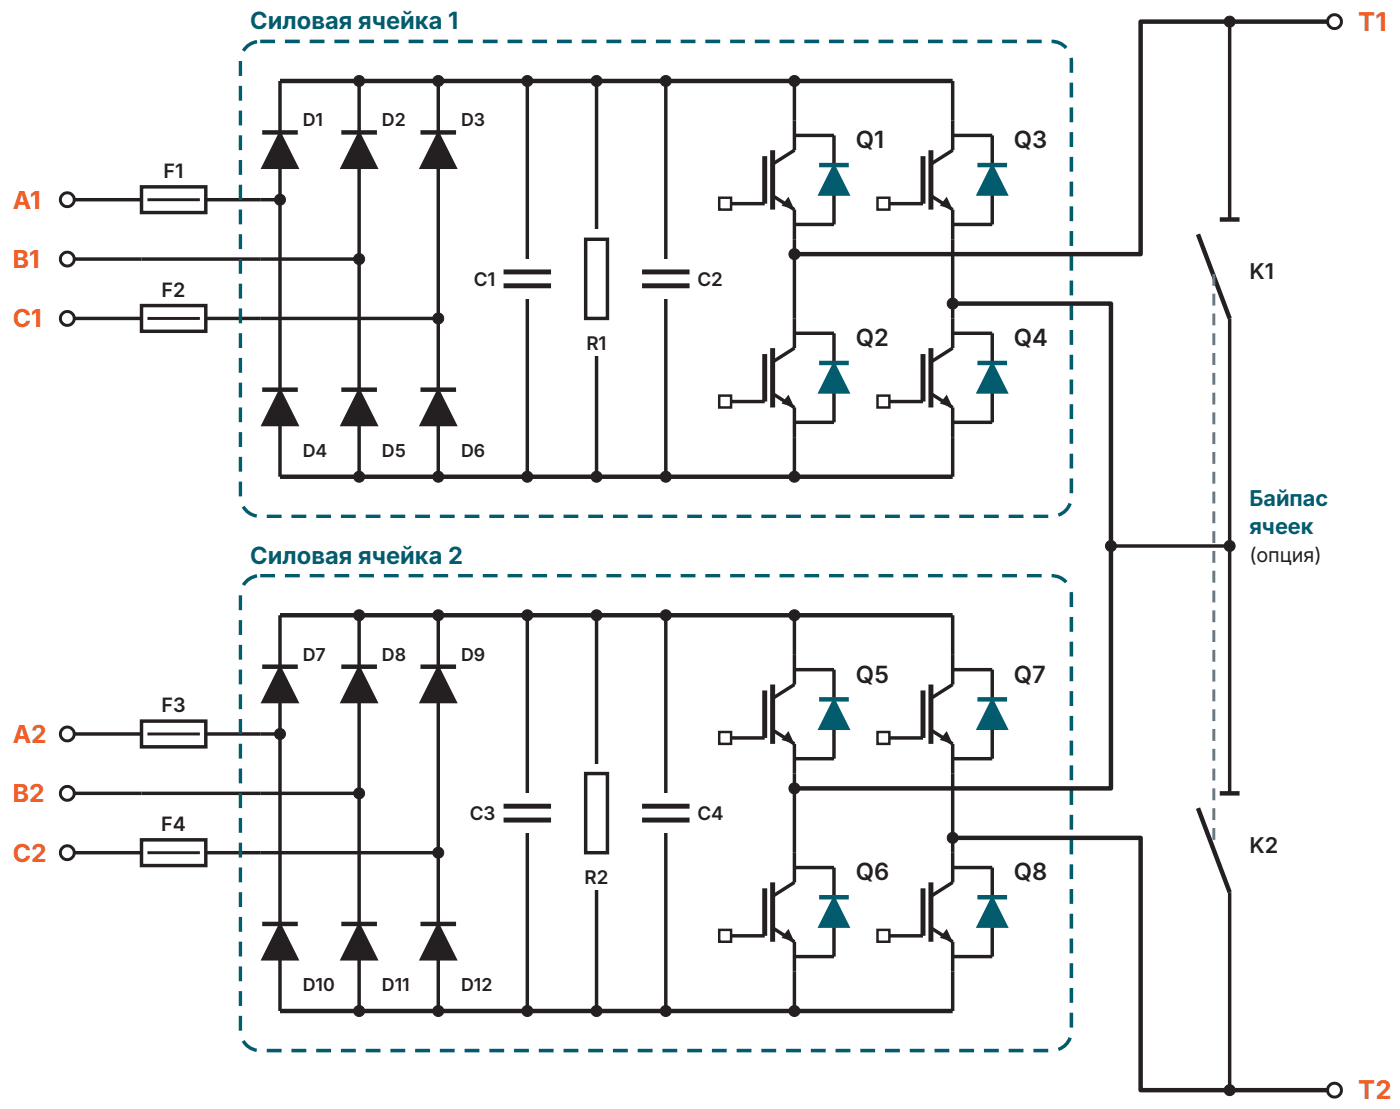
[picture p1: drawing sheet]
<svg xmlns="http://www.w3.org/2000/svg" width="124mm" height="98mm" viewBox="0 0 124 98" stroke-linecap="round" stroke-linejoin="round" font-family="sans-serif">
<defs><g id="words">
<g font-size="2.3" fill="#f25e26">
<text x="120.1" y="2.7">T1</text>
<text x="120.1" y="97.2">T2</text>
</g>
<g font-size="2.2" fill="#f25e26">
<text x="1.1" y="18.4">A1</text>
<text x="1.1" y="23.7">B1</text>
<text x="1.1" y="28.9">C1</text>
<text x="1.1" y="65.7">A2</text>
<text x="1.1" y="70.9">B2</text>
<text x="1.1" y="76.2">C2</text>
</g>
<g font-size="2.1" fill="#035c6e">
<text x="22.1" y="2.6">Силовая ячейка 1</text>
<text x="22.1" y="49.9">Силовая ячейка 2</text>
</g>
<g font-size="2.1" fill="#241f21">
<text x="75.7" y="13.1">Q1</text>
<text x="89.7" y="13.1">Q3</text>
<text x="75.7" y="30.6">Q2</text>
<text x="89.7" y="30.6">Q4</text>
<text x="75.7" y="60.4">Q5</text>
<text x="89.7" y="60.4">Q7</text>
<text x="75.7" y="77.9">Q6</text>
<text x="89.7" y="77.9">Q8</text>
</g>
<g font-size="1.9" fill="#241f21">
<text x="110.5" y="24.7">K1</text>
<text x="110.5" y="75.4">K2</text>
</g>
<g font-size="1.9" fill="#035c6e">
<text x="110.5" y="44.8">Байпас</text>
<text x="110.5" y="47.2">ячеек</text>
</g>
<g font-size="1.7" fill="#241f21">
<text x="14.5" y="15.7">F1</text>
<text x="14.3" y="26.2">F2</text>
<text x="41.9" y="25.3">C1</text>
<text x="61.7" y="25.3">C2</text>
<text x="51.9" y="31">R</text>
<text x="52.9" y="31">1</text>
<text x="110.5" y="49.7">(опция)</text>
<text x="14.3" y="63">F3</text>
<text x="14.3" y="73.5">F4</text>
<text x="41.6" y="72.5">C3</text>
<text x="61.7" y="72.5">C4</text>
<text x="51.7" y="78.2">R</text>
<text x="52.8" y="78.2">2</text>
</g>
<g font-size="1.6" fill="#241f21">
<text x="26.8" y="11.2">D1</text>
<text x="33.8" y="11.2">D2</text>
<text x="40.8" y="11.2">D3</text>
<text x="26.8" y="40.4">D4</text>
<text x="33.8" y="40.4">D5</text>
<text x="40.8" y="40.4">D6</text>
<text x="26.8" y="58.4">D7</text>
<text x="33.8" y="58.4">D8</text>
<text x="40.8" y="58.4">D9</text>
<text x="26.8" y="87.7">D10</text>
<text x="33.8" y="87.7">D11</text>
<text x="40.8" y="87.7">D12</text>
</g>
</g></defs>
<circle cx="6" cy="17.7" r=".61" fill="none" stroke="#241f21" stroke-width=".26"/>
<path d="M6.6 17.7h5.9" fill="none" stroke="#241f21" stroke-width=".31"/>
<path d="M12.5 16.5h5.7v2.3h-5.7z" fill="#fff"/>
<path d="M12.5 16.5h5.7v2.3h-5.7zM18.2 17.7h4.8" fill="none" stroke="#241f21" stroke-width=".31"/>
<path d="M13 17.7h4.7" fill="none" stroke="#241f21" stroke-width=".26"/>
<circle cx="6" cy="22.9" r=".61" fill="#fff"/>
<circle cx="6" cy="22.9" r=".61" fill="none" stroke="#241f21" stroke-width=".26"/>
<path d="M6.6 22.9h16.4" fill="none" stroke="#241f21" stroke-width=".31"/>
<circle cx="6" cy="28.2" r=".61" fill="#fff"/>
<circle cx="6" cy="28.2" r=".61" fill="none" stroke="#241f21" stroke-width=".26"/>
<path d="M6.6 28.2h5.9" fill="none" stroke="#241f21" stroke-width=".31"/>
<path d="M12.5 27h5.7v2.3h-5.7z" fill="#fff"/>
<path d="M23 17.7h1.8M12.5 27h5.7v2.3h-5.7zM18.2 28.2h4.8" fill="none" stroke="#241f21" stroke-width=".31"/>
<path d="M13 28.2h4.7" fill="none" stroke="#241f21" stroke-width=".26"/>
<circle cx="24.8" cy="17.7" r=".48" fill="#241f21"/>
<circle cx="24.8" cy="17.7" r=".48" fill="none" stroke="#241f21" stroke-width=".09"/>
<path d="M24.8 7.2v35" fill="none" stroke="#241f21" stroke-width=".31"/>
<path d="M24.8 11.7l1.5 3.2h-3.1z" fill="#241f21"/>
<path d="M24.8 11.7l1.5 3.2h-3.1z" fill="none" stroke="#241f21" stroke-width=".17"/>
<path d="M23.2 11.7h3.1" fill="none" stroke="#241f21" stroke-width=".39"/>
<path d="M24.8 34.5l1.5 3.1h-3.1z" fill="#241f21"/>
<path d="M24.8 34.5l1.5 3.1h-3.1z" fill="none" stroke="#241f21" stroke-width=".17"/>
<path d="M23.2 34.5h3.1" fill="none" stroke="#241f21" stroke-width=".39"/>
<path d="M23 22.9h8.8" fill="none" stroke="#241f21" stroke-width=".31"/>
<circle cx="31.8" cy="22.9" r=".48" fill="#241f21"/>
<circle cx="31.8" cy="22.9" r=".48" fill="none" stroke="#241f21" stroke-width=".09"/>
<path d="M31.8 7.2v35" fill="none" stroke="#241f21" stroke-width=".31"/>
<path d="M31.8 11.7l1.5 3.2h-3.1z" fill="#241f21"/>
<path d="M31.8 11.7l1.5 3.2h-3.1z" fill="none" stroke="#241f21" stroke-width=".17"/>
<path d="M30.2 11.7h3.1" fill="none" stroke="#241f21" stroke-width=".39"/>
<path d="M31.8 34.5l1.5 3.1h-3.1z" fill="#241f21"/>
<path d="M31.8 34.5l1.5 3.1h-3.1z" fill="none" stroke="#241f21" stroke-width=".17"/>
<path d="M30.2 34.5h3.1" fill="none" stroke="#241f21" stroke-width=".39"/>
<path d="M23 28.2h15.8" fill="none" stroke="#241f21" stroke-width=".31"/>
<circle cx="38.8" cy="28.2" r=".48" fill="#241f21"/>
<circle cx="38.8" cy="28.2" r=".48" fill="none" stroke="#241f21" stroke-width=".09"/>
<path d="M38.8 7.2v35" fill="none" stroke="#241f21" stroke-width=".31"/>
<path d="M38.8 11.7l1.5 3.2h-3.1z" fill="#241f21"/>
<path d="M38.8 11.7l1.5 3.2h-3.1z" fill="none" stroke="#241f21" stroke-width=".17"/>
<path d="M37.2 11.7h3.1" fill="none" stroke="#241f21" stroke-width=".39"/>
<path d="M38.8 34.5l1.5 3.1h-3.1z" fill="#241f21"/>
<path d="M38.8 34.5l1.5 3.1h-3.1z" fill="none" stroke="#241f21" stroke-width=".17"/>
<path d="M24.8 7.2h59.5M37.2 34.5h3.1M24.8 42.2h59.5" fill="none" stroke="#241f21" stroke-width=".39"/>
<circle cx="31.8" cy="7.2" r=".48" fill="#241f21"/>
<circle cx="31.8" cy="7.2" r=".48" fill="none" stroke="#241f21" stroke-width=".09"/>
<circle cx="31.8" cy="42.2" r=".48" fill="#241f21"/>
<circle cx="31.8" cy="42.2" r=".48" fill="none" stroke="#241f21" stroke-width=".09"/>
<circle cx="38.8" cy="7.2" r=".48" fill="#241f21"/>
<circle cx="38.8" cy="7.2" r=".48" fill="none" stroke="#241f21" stroke-width=".09"/>
<circle cx="38.8" cy="42.2" r=".48" fill="#241f21"/>
<circle cx="38.8" cy="42.2" r=".48" fill="none" stroke="#241f21" stroke-width=".09"/>
<path d="M46.6 7.2v35" fill="none" stroke="#241f21" stroke-width=".31"/>
<circle cx="46.6" cy="7.2" r=".48" fill="#241f21"/>
<circle cx="46.6" cy="7.2" r=".48" fill="none" stroke="#241f21" stroke-width=".09"/>
<circle cx="46.6" cy="42.2" r=".48" fill="#241f21"/>
<circle cx="46.6" cy="42.2" r=".48" fill="none" stroke="#241f21" stroke-width=".09"/>
<path d="M52.8 7.2v35" fill="none" stroke="#241f21" stroke-width=".31"/>
<circle cx="52.8" cy="7.2" r=".48" fill="#241f21"/>
<circle cx="52.8" cy="7.2" r=".48" fill="none" stroke="#241f21" stroke-width=".09"/>
<circle cx="52.8" cy="42.2" r=".48" fill="#241f21"/>
<circle cx="52.8" cy="42.2" r=".48" fill="none" stroke="#241f21" stroke-width=".09"/>
<path d="M58.9 7.2v35" fill="none" stroke="#241f21" stroke-width=".31"/>
<circle cx="58.9" cy="7.2" r=".48" fill="#241f21"/>
<circle cx="58.9" cy="7.2" r=".48" fill="none" stroke="#241f21" stroke-width=".09"/>
<circle cx="58.9" cy="42.2" r=".48" fill="#241f21"/>
<circle cx="58.9" cy="42.2" r=".48" fill="none" stroke="#241f21" stroke-width=".09"/>
<path d="M44 22.9h5.3v3.5h-5.3z" fill="#fff"/>
<path d="M44.5 24h4.2M44.5 25.3h4.2" fill="none" stroke="#241f21" stroke-width=".44"/>
<path d="M56.3 22.9h5.2v3.5h-5.2z" fill="#fff"/>
<path d="M56.8 24h4.2M56.8 25.3h4.2" fill="none" stroke="#241f21" stroke-width=".44"/>
<g fill="#fff">
<path d="M51.5 20.3h2.6v8.7h-2.6z"/>
<path d="M51.8 21.2h1.9v7h-1.9z"/>
</g>
<path d="M51.8 21.2h1.9v7h-1.9z" fill="none" stroke="#241f21" stroke-width=".31"/>
<path d="M50.5 28.9h4.5v2.6h-4.5z" fill="#fff"/>
<path d="M68.3 17.3l2 1.2v2.7M70.3 7.2v6.1l-2 1.2" fill="none" stroke="#241f21" stroke-width=".31"/>
<path d="M68.3 13.3v5.2" fill="none" stroke="#241f21" stroke-width=".44"/>
<path d="M68.3 14.5l2-1.2zM68.3 17.3l2 1.2z" fill="#000"/>
<path d="M69.7 17.4l.6 1.1-1.2-.3z" fill="#241f21"/>
<path d="M67.6 13.8v4.2" fill="none" stroke="#241f21" stroke-width=".44"/>
<path d="M64.6 18h3" fill="none" stroke="#241f21" stroke-width=".31"/>
<path d="M63.6 17.5h1.1v1h-1.1z" fill="#fff"/>
<path d="M63.6 17.5h1.1v1h-1.1z" fill="none" stroke="#241f21" stroke-width=".22"/>
<path d="M70.3 12h3.5v7.8h-3.5" fill="none" stroke="#241f21" stroke-width=".31"/>
<path d="M73.8 14.6l1.3 2.6h-2.7z" fill="#035c6e"/>
<path d="M73.8 14.6l1.3 2.6h-2.7z" fill="none" stroke="#035c6e" stroke-width=".17"/>
<path d="M72.4 14.6h2.7" fill="none" stroke="#035c6e" stroke-width=".39"/>
<path d="M68.3 34.8l2 1.2v2.7M70.3 21.2v9.6l-2 1.2" fill="none" stroke="#241f21" stroke-width=".31"/>
<path d="M68.3 30.8v5.2" fill="none" stroke="#241f21" stroke-width=".44"/>
<path d="M68.3 32l2-1.2zM68.3 34.8l2 1.2z" fill="#000"/>
<path d="M69.7 34.9l.6 1.1-1.2-.3z" fill="#241f21"/>
<path d="M67.6 31.3v4.2" fill="none" stroke="#241f21" stroke-width=".44"/>
<path d="M64.6 35.5h3" fill="none" stroke="#241f21" stroke-width=".31"/>
<path d="M63.6 35h1.1v1h-1.1z" fill="#fff"/>
<path d="M63.6 35h1.1v1h-1.1z" fill="none" stroke="#241f21" stroke-width=".22"/>
<path d="M70.3 29.5h3.5v7.8h-3.5" fill="none" stroke="#241f21" stroke-width=".31"/>
<path d="M73.8 32.1l1.3 2.6h-2.7z" fill="#035c6e"/>
<path d="M73.8 32.1l1.3 2.6h-2.7z" fill="none" stroke="#035c6e" stroke-width=".17"/>
<path d="M72.4 32.1h2.7" fill="none" stroke="#035c6e" stroke-width=".39"/>
<path d="M70.3 38.7v3.5" fill="none" stroke="#241f21" stroke-width=".31"/>
<circle cx="70.3" cy="7.2" r=".48" fill="#241f21"/>
<circle cx="70.3" cy="7.2" r=".48" fill="none" stroke="#241f21" stroke-width=".09"/>
<circle cx="70.3" cy="42.2" r=".48" fill="#241f21"/>
<circle cx="70.3" cy="42.2" r=".48" fill="none" stroke="#241f21" stroke-width=".09"/>
<path d="M82.3 17.3l2 1.2v2.7M84.3 7.2v6.1l-2 1.2" fill="none" stroke="#241f21" stroke-width=".31"/>
<path d="M82.3 13.3v5.2" fill="none" stroke="#241f21" stroke-width=".44"/>
<path d="M82.3 14.5l2-1.2zM82.3 17.3l2 1.2z" fill="#000"/>
<path d="M83.7 17.4l.6 1.1-1.2-.3z" fill="#241f21"/>
<path d="M81.6 13.8v4.2" fill="none" stroke="#241f21" stroke-width=".44"/>
<path d="M78.6 18h3" fill="none" stroke="#241f21" stroke-width=".31"/>
<path d="M77.6 17.5h1.1v1h-1.1z" fill="#fff"/>
<path d="M77.6 17.5h1.1v1h-1.1z" fill="none" stroke="#241f21" stroke-width=".22"/>
<path d="M84.3 12h3.5v7.8h-3.5" fill="none" stroke="#241f21" stroke-width=".31"/>
<path d="M87.8 14.6l1.3 2.6h-2.7z" fill="#035c6e"/>
<path d="M87.8 14.6l1.3 2.6h-2.7z" fill="none" stroke="#035c6e" stroke-width=".17"/>
<path d="M86.4 14.6h2.7" fill="none" stroke="#035c6e" stroke-width=".39"/>
<path d="M82.3 34.8l2 1.2v2.7M84.3 21.2v9.6l-2 1.2" fill="none" stroke="#241f21" stroke-width=".31"/>
<path d="M82.3 30.8v5.2" fill="none" stroke="#241f21" stroke-width=".44"/>
<path d="M82.3 32l2-1.2zM82.3 34.8l2 1.2z" fill="#000"/>
<path d="M83.7 34.9l.6 1.1-1.2-.3z" fill="#241f21"/>
<path d="M81.6 31.3v4.2" fill="none" stroke="#241f21" stroke-width=".44"/>
<path d="M78.6 35.5h3" fill="none" stroke="#241f21" stroke-width=".31"/>
<path d="M77.6 35h1.1v1h-1.1z" fill="#fff"/>
<path d="M77.6 35h1.1v1h-1.1z" fill="none" stroke="#241f21" stroke-width=".22"/>
<path d="M84.3 29.5h3.5v7.8h-3.5" fill="none" stroke="#241f21" stroke-width=".31"/>
<path d="M87.8 32.1l1.3 2.6h-2.7z" fill="#035c6e"/>
<path d="M87.8 32.1l1.3 2.6h-2.7z" fill="none" stroke="#035c6e" stroke-width=".17"/>
<path d="M86.4 32.1h2.7" fill="none" stroke="#035c6e" stroke-width=".39"/>
<path d="M84.3 38.7v3.5" fill="none" stroke="#241f21" stroke-width=".31"/>
<circle cx="70.3" cy="22.5" r=".48" fill="#241f21"/>
<circle cx="70.3" cy="22.5" r=".48" fill="none" stroke="#241f21" stroke-width=".09"/>
<circle cx="84.3" cy="26.8" r=".48" fill="#241f21"/>
<circle cx="84.3" cy="26.8" r=".48" fill="none" stroke="#241f21" stroke-width=".09"/>
<path d="M25.2 3.5h1.3v.3h-1.3zM27.4 3.5h1.3v.3h-1.3zM29.6 3.5h1.3v.3h-1.3zM31.8 3.5h1.3v.3h-1.3zM34 3.5h1.3v.3h-1.3zM36.1 3.5h1.4v.3h-1.4zM38.3 3.5h1.3v.3h-1.3zM40.5 3.5h1.3v.3h-1.3zM42.7 3.5h1.3v.3h-1.3zM44.9 3.5h1.3v.3h-1.3zM47.1 3.5h1.3v.3h-1.3zM49.3 3.5h1.3v.3h-1.3zM51.5 3.5h1.3v.3h-1.3zM53.6 3.5h1.4v.3h-1.4zM55.8 3.5h1.3v.3h-1.3zM58 3.5h1.3v.3h-1.3zM60.2 3.5h1.3v.3h-1.3zM62.4 3.5h1.3v.3h-1.3zM64.6 3.5h1.3v.3h-1.3zM66.8 3.5h1.3v.3h-1.3zM68.9 3.5h1.4v.3h-1.4zM71.1 3.5h1.3v.3h-1.3zM73.3 3.5h1.3v.3h-1.3zM75.5 3.5h1.3v.3h-1.3zM77.7 3.5h1.3v.3h-1.3zM79.9 3.5h1.3v.3h-1.3zM82.1 3.5h1.3v.3h-1.3zM84.3 3.5h1.3v.3h-1.3zM86.4 3.5h1.4v.3h-1.4zM88.6 3.5h1.3v.3h-1.3zM90.8 3.5h1.3v.3h-1.3zM93 3.5a1.82 1.82 0 0 1 1.4 .6l-.2 .2a1.52 1.52 0 0 0-1.2-.5zM94.6 5.1h.3v1.3h-.3zM94.6 7.3h.3v1.3h-.3zM94.6 9.5h.3v1.3h-.3zM94.6 11.7h.3v1.3h-.3zM94.6 13.9h.3v1.3h-.3zM94.6 16.1h.3v1.3h-.3zM94.6 18.2h.3v1.4h-.3zM94.6 20.4h.3v1.3h-.3zM94.6 22.6h.3v1.3h-.3zM94.6 24.8h.3v1.3h-.3zM94.6 27h.3v1.3h-.3zM94.6 29.2h.3v1.3h-.3zM94.6 31.4h.3v1.3h-.3zM94.6 33.6h.3v1.3h-.3zM94.6 35.7h.3v1.4h-.3zM94.6 37.9h.3v1.3h-.3zM94.6 40.1h.3v1.3h-.3zM94.6 42.3h.3v1.3h-.3zM93.6 45.4a1.57 1.57 0 0 0 .9-.9l.3 .1a1.81 1.81 0 0 1-1.1 1.1zM91.4 45.5h1.3v.3h-1.3zM89.2 45.5h1.3v.3h-1.3zM87 45.5h1.3v.3h-1.3zM84.8 45.5h1.4v.3h-1.4zM82.7 45.5h1.3v.3h-1.3zM80.5 45.5h1.3v.3h-1.3zM78.3 45.5h1.3v.3h-1.3zM76.1 45.5h1.3v.3h-1.3zM73.9 45.5h1.3v.3h-1.3zM71.7 45.5h1.3v.3h-1.3zM69.5 45.5h1.3v.3h-1.3zM67.3 45.5h1.4v.3h-1.4zM65.2 45.5h1.3v.3h-1.3zM63 45.5h1.3v.3h-1.3zM60.8 45.5h1.3v.3h-1.3zM58.6 45.5h1.3v.3h-1.3zM56.4 45.5h1.3v.3h-1.3zM54.2 45.5h1.3v.3h-1.3zM52 45.5h1.3v.3h-1.3zM49.8 45.5h1.4v.3h-1.4zM47.7 45.5h1.3v.3h-1.3zM45.5 45.5h1.3v.3h-1.3zM43.3 45.5h1.3v.3h-1.3zM41.1 45.5h1.3v.3h-1.3zM38.9 45.5h1.3v.3h-1.3zM36.7 45.5h1.3v.3h-1.3zM34.5 45.5h1.3v.3h-1.3zM32.3 45.5h1.4v.3h-1.4zM30.2 45.5h1.3v.3h-1.3zM28 45.5h1.3v.3h-1.3zM25.8 45.5h1.3v.3h-1.3zM23.6 45.5h1.3v.3h-1.3zM21.4 44.9l.2-.2a1.53 1.53 0 0 0 1.1 .8v.3a1.82 1.82 0 0 1-1.3-.9zM21.1 42.6h.3v1.3h-.3zM21.1 40.4h.3v1.3h-.3zM21.1 38.2h.3v1.3h-.3zM21.1 36h.3v1.3h-.3zM21.1 33.8h.3v1.4h-.3zM21.1 31.7h.3v1.3h-.3zM21.1 29.5h.3v1.3h-.3zM21.1 27.3h.3v1.3h-.3zM21.1 25.1h.3v1.3h-.3zM21.1 22.9h.3v1.3h-.3zM21.1 20.7h.3v1.3h-.3zM21.1 18.5h.3v1.3h-.3zM21.1 16.3h.3v1.4h-.3zM21.1 14.2h.3v1.3h-.3zM21.1 12h.3v1.3h-.3zM21.1 9.8h.3v1.3h-.3zM21.1 7.6h.3v1.3h-.3zM21.1 5.4h.3v1.3h-.3zM21.7 4.1l.6-.5 .4-.1 .1 .3a1.53 1.53 0 0 0-1.1 .8l-.3-.2zM23 3.5h1.3v.3h-1.3z" fill="#035c6e"/>
<circle cx="6" cy="64.9" r=".61" fill="#fff"/>
<circle cx="6" cy="64.9" r=".61" fill="none" stroke="#241f21" stroke-width=".26"/>
<path d="M6.6 64.9h5.9" fill="none" stroke="#241f21" stroke-width=".31"/>
<path d="M12.5 63.8h5.7v2.2h-5.7z" fill="#fff"/>
<path d="M12.5 63.8h5.7v2.2h-5.7zM18.2 64.9h4.8" fill="none" stroke="#241f21" stroke-width=".31"/>
<path d="M13 64.9h4.7" fill="none" stroke="#241f21" stroke-width=".26"/>
<circle cx="6" cy="70.2" r=".61" fill="#fff"/>
<circle cx="6" cy="70.2" r=".61" fill="none" stroke="#241f21" stroke-width=".26"/>
<path d="M6.6 70.2h16.4" fill="none" stroke="#241f21" stroke-width=".31"/>
<circle cx="6" cy="75.4" r=".61" fill="#fff"/>
<circle cx="6" cy="75.4" r=".61" fill="none" stroke="#241f21" stroke-width=".26"/>
<path d="M6.6 75.4h5.9" fill="none" stroke="#241f21" stroke-width=".31"/>
<path d="M12.5 74.3h5.7v2.2h-5.7z" fill="#fff"/>
<path d="M12.5 74.3h5.7v2.2h-5.7zM18.2 75.4h4.8M23 64.9h1.8" fill="none" stroke="#241f21" stroke-width=".31"/>
<path d="M13 75.4h4.7" fill="none" stroke="#241f21" stroke-width=".26"/>
<circle cx="24.8" cy="64.9" r=".48" fill="#241f21"/>
<circle cx="24.8" cy="64.9" r=".48" fill="none" stroke="#241f21" stroke-width=".09"/>
<path d="M24.8 54.4v35" fill="none" stroke="#241f21" stroke-width=".31"/>
<path d="M24.8 59l1.5 3.1h-3.1z" fill="#241f21"/>
<path d="M24.8 59l1.5 3.1h-3.1z" fill="none" stroke="#241f21" stroke-width=".17"/>
<path d="M23.2 59h3.1" fill="none" stroke="#241f21" stroke-width=".39"/>
<path d="M24.8 81.7l1.5 3.2h-3.1z" fill="#241f21"/>
<path d="M24.8 81.7l1.5 3.2h-3.1z" fill="none" stroke="#241f21" stroke-width=".17"/>
<path d="M23.2 81.7h3.1" fill="none" stroke="#241f21" stroke-width=".39"/>
<path d="M23 70.2h8.8" fill="none" stroke="#241f21" stroke-width=".31"/>
<circle cx="31.8" cy="70.2" r=".48" fill="#241f21"/>
<circle cx="31.8" cy="70.2" r=".48" fill="none" stroke="#241f21" stroke-width=".09"/>
<path d="M31.8 54.4v35" fill="none" stroke="#241f21" stroke-width=".31"/>
<path d="M31.8 59l1.5 3.1h-3.1z" fill="#241f21"/>
<path d="M31.8 59l1.5 3.1h-3.1z" fill="none" stroke="#241f21" stroke-width=".17"/>
<path d="M30.2 59h3.1" fill="none" stroke="#241f21" stroke-width=".39"/>
<path d="M31.8 81.7l1.5 3.2h-3.1z" fill="#241f21"/>
<path d="M31.8 81.7l1.5 3.2h-3.1z" fill="none" stroke="#241f21" stroke-width=".17"/>
<path d="M30.2 81.7h3.1" fill="none" stroke="#241f21" stroke-width=".39"/>
<path d="M23 75.4h15.8" fill="none" stroke="#241f21" stroke-width=".31"/>
<circle cx="38.8" cy="75.4" r=".48" fill="#241f21"/>
<circle cx="38.8" cy="75.4" r=".48" fill="none" stroke="#241f21" stroke-width=".09"/>
<path d="M38.8 54.4v35" fill="none" stroke="#241f21" stroke-width=".31"/>
<path d="M38.8 59l1.5 3.1h-3.1z" fill="#241f21"/>
<path d="M38.8 59l1.5 3.1h-3.1z" fill="none" stroke="#241f21" stroke-width=".17"/>
<path d="M37.2 59h3.1" fill="none" stroke="#241f21" stroke-width=".39"/>
<path d="M38.8 81.7l1.5 3.2h-3.1z" fill="#241f21"/>
<path d="M38.8 81.7l1.5 3.2h-3.1z" fill="none" stroke="#241f21" stroke-width=".17"/>
<path d="M24.8 54.4h59.5M24.8 89.4h59.5M37.2 81.7h3.1" fill="none" stroke="#241f21" stroke-width=".39"/>
<circle cx="31.8" cy="54.4" r=".48" fill="#241f21"/>
<circle cx="31.8" cy="54.4" r=".48" fill="none" stroke="#241f21" stroke-width=".09"/>
<circle cx="31.8" cy="89.4" r=".48" fill="#241f21"/>
<circle cx="31.8" cy="89.4" r=".48" fill="none" stroke="#241f21" stroke-width=".09"/>
<circle cx="38.8" cy="54.4" r=".48" fill="#241f21"/>
<circle cx="38.8" cy="54.4" r=".48" fill="none" stroke="#241f21" stroke-width=".09"/>
<circle cx="38.8" cy="89.4" r=".48" fill="#241f21"/>
<circle cx="38.8" cy="89.4" r=".48" fill="none" stroke="#241f21" stroke-width=".09"/>
<path d="M46.6 54.4v35" fill="none" stroke="#241f21" stroke-width=".31"/>
<circle cx="46.6" cy="54.4" r=".48" fill="#241f21"/>
<circle cx="46.6" cy="54.4" r=".48" fill="none" stroke="#241f21" stroke-width=".09"/>
<circle cx="46.6" cy="89.4" r=".48" fill="#241f21"/>
<circle cx="46.6" cy="89.4" r=".48" fill="none" stroke="#241f21" stroke-width=".09"/>
<path d="M52.8 54.4v35" fill="none" stroke="#241f21" stroke-width=".31"/>
<circle cx="52.8" cy="54.4" r=".48" fill="#241f21"/>
<circle cx="52.8" cy="54.4" r=".48" fill="none" stroke="#241f21" stroke-width=".09"/>
<circle cx="52.8" cy="89.4" r=".48" fill="#241f21"/>
<circle cx="52.8" cy="89.4" r=".48" fill="none" stroke="#241f21" stroke-width=".09"/>
<path d="M58.9 54.4v35" fill="none" stroke="#241f21" stroke-width=".31"/>
<circle cx="58.9" cy="54.4" r=".48" fill="#241f21"/>
<circle cx="58.9" cy="54.4" r=".48" fill="none" stroke="#241f21" stroke-width=".09"/>
<circle cx="58.9" cy="89.4" r=".48" fill="#241f21"/>
<circle cx="58.9" cy="89.4" r=".48" fill="none" stroke="#241f21" stroke-width=".09"/>
<path d="M44 70.2h5.3v3.5h-5.3z" fill="#fff"/>
<path d="M44.5 71.3h4.2M44.5 72.5h4.2" fill="none" stroke="#241f21" stroke-width=".44"/>
<path d="M56.3 70.2h5.2v3.5h-5.2z" fill="#fff"/>
<path d="M56.8 71.3h4.2M56.8 72.5h4.2" fill="none" stroke="#241f21" stroke-width=".44"/>
<g fill="#fff">
<path d="M51.5 67.5h2.6v8.8h-2.6z"/>
<path d="M51.8 68.4h1.9v7h-1.9z"/>
</g>
<path d="M51.8 68.4h1.9v7h-1.9z" fill="none" stroke="#241f21" stroke-width=".31"/>
<path d="M50.5 76.1h4.5v2.6h-4.5z" fill="#fff"/>
<path d="M70.3 54.4v6.1l-2 1.3M68.3 64.6l2 1.2v2.6" fill="none" stroke="#241f21" stroke-width=".31"/>
<path d="M68.3 60.5v5.3" fill="none" stroke="#241f21" stroke-width=".44"/>
<path d="M68.3 61.8l2-1.3zM68.3 64.6l2 1.2z" fill="#000"/>
<path d="M69.7 64.6l.6 1.2-1.2-.4z" fill="#241f21"/>
<path d="M67.6 61.1v4.2" fill="none" stroke="#241f21" stroke-width=".44"/>
<path d="M64.6 65.3h3" fill="none" stroke="#241f21" stroke-width=".31"/>
<path d="M63.6 64.7h1.1v1.1h-1.1z" fill="#fff"/>
<path d="M63.6 64.7h1.1v1.1h-1.1z" fill="none" stroke="#241f21" stroke-width=".22"/>
<path d="M70.3 59.2h3.5v7.9h-3.5" fill="none" stroke="#241f21" stroke-width=".31"/>
<path d="M73.8 61.8l1.3 2.7h-2.7z" fill="#035c6e"/>
<path d="M73.8 61.8l1.3 2.7h-2.7z" fill="none" stroke="#035c6e" stroke-width=".17"/>
<path d="M72.4 61.8h2.7" fill="none" stroke="#035c6e" stroke-width=".39"/>
<path d="M70.3 68.4v9.6l-2 1.3M68.3 82.1l2 1.2v2.6" fill="none" stroke="#241f21" stroke-width=".31"/>
<path d="M68.3 78v5.3" fill="none" stroke="#241f21" stroke-width=".44"/>
<path d="M68.3 79.3l2-1.3zM68.3 82.1l2 1.2z" fill="#000"/>
<path d="M69.7 82.1l.6 1.2-1.2-.4z" fill="#241f21"/>
<path d="M67.6 78.6v4.2" fill="none" stroke="#241f21" stroke-width=".44"/>
<path d="M64.6 82.8h3" fill="none" stroke="#241f21" stroke-width=".31"/>
<path d="M63.6 82.2h1.1v1.1h-1.1z" fill="#fff"/>
<path d="M63.6 82.2h1.1v1.1h-1.1z" fill="none" stroke="#241f21" stroke-width=".22"/>
<path d="M70.3 76.7h3.5v7.9h-3.5" fill="none" stroke="#241f21" stroke-width=".31"/>
<path d="M73.8 79.3l1.3 2.7h-2.7z" fill="#035c6e"/>
<path d="M73.8 79.3l1.3 2.7h-2.7z" fill="none" stroke="#035c6e" stroke-width=".17"/>
<path d="M72.4 79.3h2.7" fill="none" stroke="#035c6e" stroke-width=".39"/>
<path d="M70.3 85.9v3.5" fill="none" stroke="#241f21" stroke-width=".31"/>
<circle cx="70.3" cy="54.4" r=".48" fill="#241f21"/>
<circle cx="70.3" cy="54.4" r=".48" fill="none" stroke="#241f21" stroke-width=".09"/>
<circle cx="70.3" cy="89.4" r=".48" fill="#241f21"/>
<circle cx="70.3" cy="89.4" r=".48" fill="none" stroke="#241f21" stroke-width=".09"/>
<path d="M84.3 54.4v6.1l-2 1.3M82.3 64.6l2 1.2v2.6" fill="none" stroke="#241f21" stroke-width=".31"/>
<path d="M82.3 60.5v5.3" fill="none" stroke="#241f21" stroke-width=".44"/>
<path d="M82.3 61.8l2-1.3zM82.3 64.6l2 1.2z" fill="#000"/>
<path d="M83.7 64.6l.6 1.2-1.2-.4z" fill="#241f21"/>
<path d="M81.6 61.1v4.2" fill="none" stroke="#241f21" stroke-width=".44"/>
<path d="M78.6 65.3h3" fill="none" stroke="#241f21" stroke-width=".31"/>
<path d="M77.6 64.7h1.1v1.1h-1.1z" fill="#fff"/>
<path d="M77.6 64.7h1.1v1.1h-1.1z" fill="none" stroke="#241f21" stroke-width=".22"/>
<path d="M84.3 59.2h3.5v7.9h-3.5" fill="none" stroke="#241f21" stroke-width=".31"/>
<path d="M87.8 61.8l1.3 2.7h-2.7z" fill="#035c6e"/>
<path d="M87.8 61.8l1.3 2.7h-2.7z" fill="none" stroke="#035c6e" stroke-width=".17"/>
<path d="M86.4 61.8h2.7" fill="none" stroke="#035c6e" stroke-width=".39"/>
<path d="M84.3 68.4v9.6l-2 1.3M82.3 82.1l2 1.2v2.6" fill="none" stroke="#241f21" stroke-width=".31"/>
<path d="M82.3 78v5.3" fill="none" stroke="#241f21" stroke-width=".44"/>
<path d="M82.3 79.3l2-1.3zM82.3 82.1l2 1.2z" fill="#000"/>
<path d="M83.7 82.1l.6 1.2-1.2-.4z" fill="#241f21"/>
<path d="M81.6 78.6v4.2" fill="none" stroke="#241f21" stroke-width=".44"/>
<path d="M78.6 82.8h3" fill="none" stroke="#241f21" stroke-width=".31"/>
<path d="M77.6 82.2h1.1v1.1h-1.1z" fill="#fff"/>
<path d="M77.6 82.2h1.1v1.1h-1.1z" fill="none" stroke="#241f21" stroke-width=".22"/>
<path d="M84.3 76.7h3.5v7.9h-3.5" fill="none" stroke="#241f21" stroke-width=".31"/>
<path d="M87.8 79.3l1.3 2.7h-2.7z" fill="#035c6e"/>
<path d="M87.8 79.3l1.3 2.7h-2.7z" fill="none" stroke="#035c6e" stroke-width=".17"/>
<path d="M86.4 79.3h2.7" fill="none" stroke="#035c6e" stroke-width=".39"/>
<path d="M84.3 85.9v3.5" fill="none" stroke="#241f21" stroke-width=".31"/>
<circle cx="70.3" cy="69.7" r=".48" fill="#241f21"/>
<circle cx="70.3" cy="69.7" r=".48" fill="none" stroke="#241f21" stroke-width=".09"/>
<circle cx="84.3" cy="74.1" r=".48" fill="#241f21"/>
<circle cx="84.3" cy="74.1" r=".48" fill="none" stroke="#241f21" stroke-width=".09"/>
<path d="M25.2 50.8h1.3v.3h-1.3zM27.4 50.8h1.3v.3h-1.3zM29.6 50.8h1.3v.3h-1.3zM31.8 50.8h1.3v.3h-1.3zM34 50.8h1.3v.3h-1.3zM36.1 50.8h1.4v.3h-1.4zM38.3 50.8h1.3v.3h-1.3zM40.5 50.8h1.3v.3h-1.3zM42.7 50.8h1.3v.3h-1.3zM44.9 50.8h1.3v.3h-1.3zM47.1 50.8h1.3v.3h-1.3zM49.3 50.8h1.3v.3h-1.3zM51.5 50.8h1.3v.3h-1.3zM53.6 50.8h1.4v.3h-1.4zM55.8 50.8h1.3v.3h-1.3zM58 50.8h1.3v.3h-1.3zM60.2 50.8h1.3v.3h-1.3zM62.4 50.8h1.3v.3h-1.3zM64.6 50.8h1.3v.3h-1.3zM66.8 50.8h1.3v.3h-1.3zM68.9 50.8h1.4v.3h-1.4zM71.1 50.8h1.3v.3h-1.3zM73.3 50.8h1.3v.3h-1.3zM75.5 50.8h1.3v.3h-1.3zM77.7 50.8h1.3v.3h-1.3zM79.9 50.8h1.3v.3h-1.3zM82.1 50.8h1.3v.3h-1.3zM84.3 50.8h1.3v.3h-1.3zM86.4 50.8h1.4v.3h-1.4zM88.6 50.8h1.3v.3h-1.3zM90.8 50.8h1.3v.3h-1.3zM93 50.8a1.81 1.81 0 0 1 1.4 .6l-.2 .2a1.56 1.56 0 0 0-1.2-.5zM94.6 52.4l.3-.1v1.4h-.3zM94.6 54.6h.3v1.3h-.3zM94.6 56.7h.3v1.4h-.3zM94.6 58.9h.3v1.3h-.3zM94.6 61.1h.3v1.3h-.3zM94.6 63.3h.3v1.3h-.3zM94.6 65.5h.3v1.3h-.3zM94.6 67.7h.3v1.3h-.3zM94.6 69.9h.3v1.3h-.3zM94.6 72.1h.3v1.3h-.3zM94.6 74.2h.3v1.4h-.3zM94.6 76.4h.3v1.3h-.3zM94.6 78.6h.3v1.3h-.3zM94.6 80.8h.3v1.3h-.3zM94.6 83h.3v1.3h-.3zM94.6 85.2h.3v1.3h-.3zM94.6 87.4h.3v1.3h-.3zM94.6 89.6h.3v1.3h-.3zM93.6 92.7a1.57 1.57 0 0 0 .9-1l.3 .1a1.81 1.81 0 0 1-1.1 1.1zM91.4 92.7h1.3v.4h-1.3zM89.2 92.7h1.3v.4h-1.3zM87 92.7h1.3v.4h-1.3zM84.8 92.7h1.4v.4h-1.4zM82.7 92.7h1.3v.4h-1.3zM80.5 92.7h1.3v.4h-1.3zM78.3 92.7h1.3v.4h-1.3zM76.1 92.7h1.3v.4h-1.3zM73.9 92.7h1.3v.4h-1.3zM71.7 92.7h1.3v.4h-1.3zM69.5 92.7h1.3v.4h-1.3zM67.3 92.7h1.4v.4h-1.4zM65.2 92.7h1.3v.4h-1.3zM63 92.7h1.3v.4h-1.3zM60.8 92.7h1.3v.4h-1.3zM58.6 92.7h1.3v.4h-1.3zM56.4 92.7h1.3v.4h-1.3zM54.2 92.7h1.3v.4h-1.3zM52 92.7h1.3v.4h-1.3zM49.8 92.7h1.4v.4h-1.4zM47.7 92.7h1.3v.4h-1.3zM45.5 92.7h1.3v.4h-1.3zM43.3 92.7h1.3v.4h-1.3zM41.1 92.7h1.3v.4h-1.3zM38.9 92.7h1.3v.4h-1.3zM36.7 92.7h1.3v.4h-1.3zM34.5 92.7h1.3v.4h-1.3zM32.3 92.7h1.4v.4h-1.4zM30.2 92.7h1.3v.4h-1.3zM28 92.7h1.3v.4h-1.3zM25.8 92.7h1.3v.4h-1.3zM23.6 92.7h1.3v.4h-1.3zM21.4 92.1l.2-.1a1.53 1.53 0 0 0 1.1 .7v.3a1.82 1.82 0 0 1-1.3-.9zM21.1 89.8h.3v1.3h-.3zM21.1 87.6h.3v1.4h-.3zM21.1 85.5h.3v1.3h-.3zM21.1 83.3h.3v1.3h-.3zM21.1 81.1h.3v1.3h-.3zM21.1 78.9h.3v1.3h-.3zM21.1 76.7h.3v1.3h-.3zM21.1 74.5h.3v1.3h-.3zM21.1 72.3h.3v1.3h-.3zM21.1 70.1h.3v1.4h-.3zM21.1 68h.3v1.3h-.3zM21.1 65.8h.3v1.3h-.3zM21.1 63.6h.3v1.3h-.3zM21.1 61.4h.3v1.3h-.3zM21.1 59.2h.3v1.3h-.3zM21.1 57h.3v1.3h-.3zM21.1 54.8h.3v1.4h-.3zM21.1 52.6l.3 .1v1.3h-.3zM21.7 51.3l.6-.4 .4-.1 .1 .3a1.53 1.53 0 0 0-1.1 .7l-.3-.1zM23 50.8h1.3v.3h-1.3z" fill="#035c6e"/>
<path d="M117.5 1.9h-16.6v20.6h-30.6M84.3 26.8h14v42.9h-28M84.3 74.1h16.6v22.3h16.6" fill="none" stroke="#241f21" stroke-width=".39"/>
<circle cx="118" cy="1.9" r=".61" fill="#fff"/>
<circle cx="118" cy="1.9" r=".61" fill="none" stroke="#241f21" stroke-width=".26"/>
<circle cx="118" cy="96.4" r=".61" fill="#fff"/>
<circle cx="118" cy="96.4" r=".61" fill="none" stroke="#241f21" stroke-width=".26"/>
<circle cx="108.8" cy="1.9" r=".48" fill="#241f21"/>
<circle cx="108.8" cy="1.9" r=".48" fill="none" stroke="#241f21" stroke-width=".09"/>
<circle cx="108.8" cy="96.4" r=".48" fill="#241f21"/>
<circle cx="108.8" cy="96.4" r=".48" fill="none" stroke="#241f21" stroke-width=".09"/>
<circle cx="98.3" cy="48.3" r=".48" fill="#241f21"/>
<circle cx="98.3" cy="48.3" r=".48" fill="none" stroke="#241f21" stroke-width=".09"/>
<path d="M108.8 1.9v17.5M108.8 28.2v42M98.3 48.3h10.5M108.8 78.9v17.5" fill="none" stroke="#241f21" stroke-width=".31"/>
<path d="M106 20.7l2.8 7.5zM106 71.5l2.8 7.4z" fill="#000"/>
<path d="M107.9 19.4h1.7M106 20.7l2.8 7.5M106 71.5l2.8 7.4M107.9 70.2h1.7" fill="none" stroke="#241f21" stroke-width=".39"/>
<circle cx="108.8" cy="48.3" r=".48" fill="#241f21"/>
<circle cx="108.8" cy="48.3" r=".48" fill="none" stroke="#241f21" stroke-width=".09"/>
<path d="M107.2 24.2h.3v1.1h-.3zM107.2 26h.3v1h-.3zM107.2 27.7h.3v1.1h-.3zM107.2 29.5h.3v1h-.3zM107.2 31.2h.3v1.1h-.3zM107.2 33h.3v1h-.3zM107.2 34.7h.3v1.1h-.3zM107.2 36.5h.3v1h-.3zM107.2 38.2h.3v1.1h-.3zM107.2 40h.3v1h-.3zM107.2 41.7h.3v1.1h-.3zM107.2 43.5h.3v1h-.3zM107.2 45.2h.3v1.1h-.3zM107.2 47h.3v1h-.3zM107.2 48.7h.3v1.1h-.3zM107.2 50.5h.3v1h-.3zM107.2 52.2h.3v1.1h-.3zM107.2 54h.3v1h-.3zM107.2 55.7h.3v1.1h-.3zM107.2 57.5h.3v1h-.3zM107.2 59.2h.3v1.1h-.3zM107.2 61h.3v1h-.3zM107.2 62.7h.3v1.1h-.3zM107.2 64.5h.3v1h-.3zM107.2 66.2h.3v1.1h-.3zM107.2 68h.3v1h-.3zM107.2 69.7h.3v1.1h-.3zM107.2 71.5h.3v1h-.3zM107.2 73.2h.3v1.1h-.3z" fill="#6b7880"/>
<use href="#words"/>
</svg>
